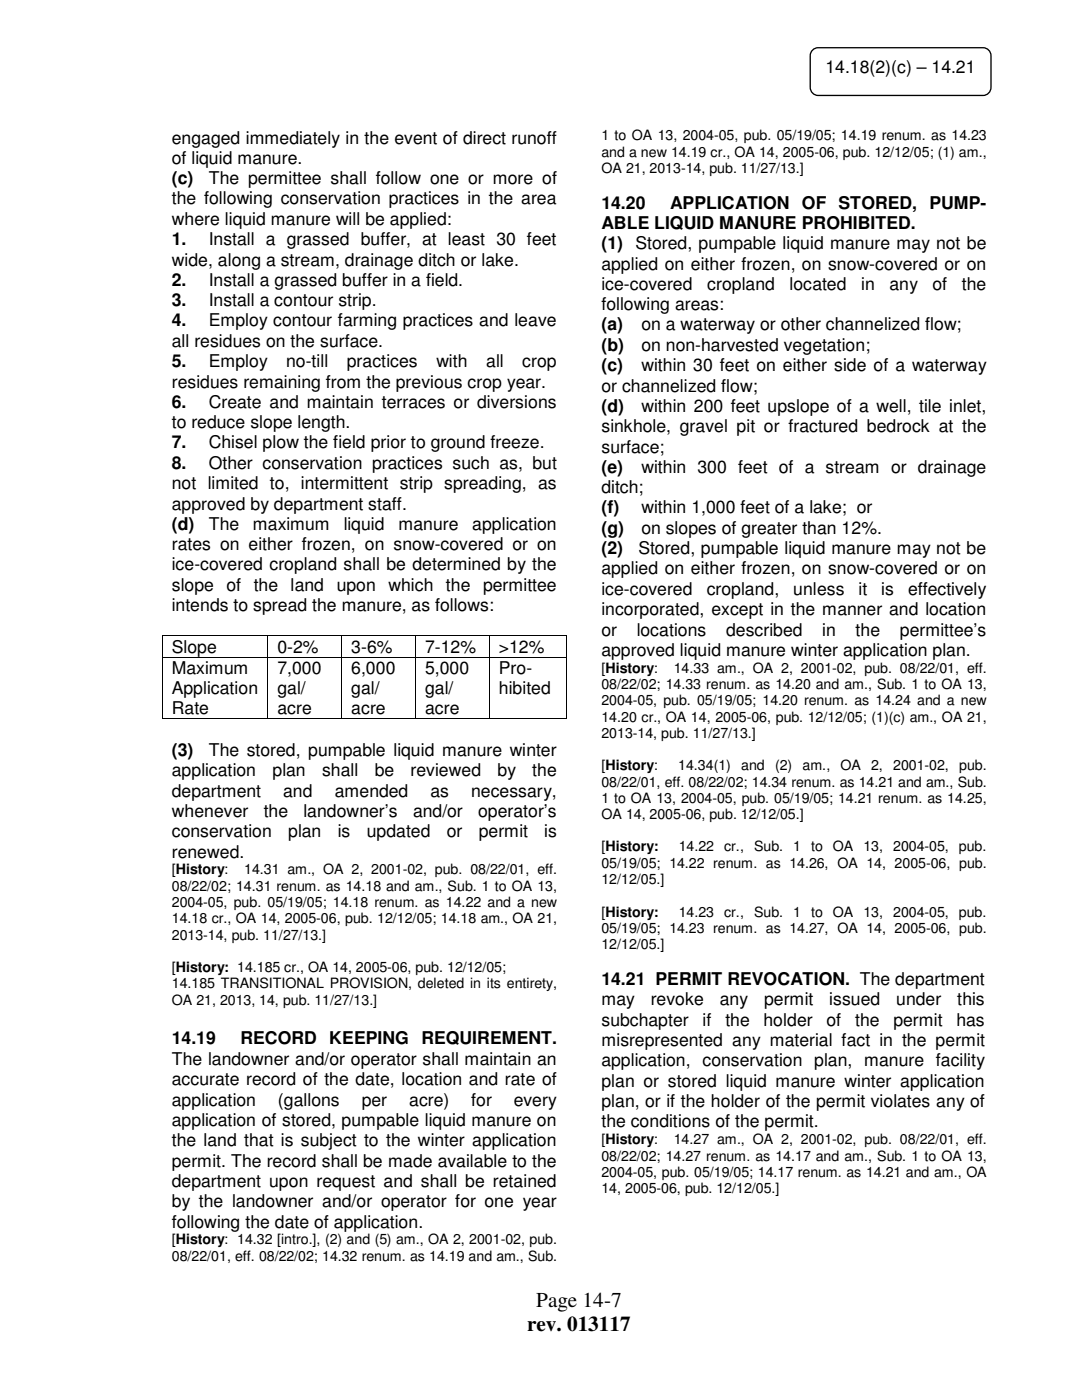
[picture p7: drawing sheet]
<svg xmlns="http://www.w3.org/2000/svg" width="216mm" height="279mm" viewBox="0 0 216 279" stroke-linecap="round" stroke-linejoin="round" font-family="sans-serif">
<defs><g id="words">
<g font-size="4.2">
<text x="107" y="260.8">Page 14-7</text>
<text x="105.2" y="265.7">rev. 013117</text>
</g>
<g font-size="3.5">
<text x="164.7" y="14.5">14.18(2)(c) – 14.21</text>
<text x="34.3" y="28.7">engaged immediately in the event of direct runoff</text>
<text x="34.3" y="32.7">of liquid manure.</text>
<text x="34.3" y="36.7">(c)</text>
<text x="34.3" y="40.8">the following conservation practices in the area</text>
<text x="41.7" y="36.7">The permittee shall follow one or more of</text>
<text x="120" y="41.6">14.20</text>
<text x="133.7" y="41.6">APPLICATION OF STORED, PUMP-</text>
<text x="34.3" y="44.9">where liquid manure will be applied:</text>
<text x="120" y="45.6">ABLE LIQUID MANURE PROHIBITED.</text>
<text x="34.3" y="48.9">1.</text>
<text x="34.3" y="53">wide, along a stream, drainage ditch or lake.</text>
<text x="41.7" y="48.9">Install a grassed buffer, at least 30 feet</text>
<text x="120" y="49.7">(1)</text>
<text x="120" y="53.8">applied on either frozen, on snow-covered or on</text>
<text x="126.8" y="49.7">Stored, pumpable liquid manure may not be</text>
<text x="34.3" y="57">2.</text>
<text x="41.7" y="57">Install a grassed buffer in a field.</text>
<text x="120" y="57.9">ice-covered</text>
<text x="141.1" y="57.9">cropland</text>
<text x="157.6" y="57.9">located</text>
<text x="171.8" y="57.9">in</text>
<text x="177.5" y="57.9">any</text>
<text x="186.1" y="57.9">of</text>
<text x="191.9" y="57.9">the</text>
<text x="34.3" y="61.1">3.</text>
<text x="34.3" y="65.1">4.</text>
<text x="41.7" y="61.1">Install a contour strip.</text>
<text x="41.7" y="65.1">Employ contour farming practices and leave</text>
<text x="120" y="61.9">following areas:</text>
<text x="120" y="66">(a)</text>
<text x="128" y="66">on a waterway or other channelized flow;</text>
<text x="34.3" y="69.2">all residues on the surface.</text>
<text x="120" y="70">(b)</text>
<text x="128" y="70">on non-harvested vegetation;</text>
<text x="34.3" y="73.2">5.</text>
<text x="34.3" y="77.3">residues remaining from the previous crop year.</text>
<text x="41.7" y="73.2">Employ</text>
<text x="57.1" y="73.2">no-till</text>
<text x="69.2" y="73.2">practices</text>
<text x="87.1" y="73.2">with</text>
<text x="97" y="73.2">all</text>
<text x="104.2" y="73.2">crop</text>
<text x="120" y="74">(c)</text>
<text x="128" y="74">within 30 feet on either side of a waterway</text>
<text x="34.3" y="81.4">6.</text>
<text x="41.7" y="81.4">Create and maintain terraces or diversions</text>
<text x="120" y="78.1">or channelized flow;</text>
<text x="120" y="82.2">(d)</text>
<text x="128" y="82.2">within 200 feet upslope of a well, tile inlet,</text>
<text x="34.3" y="85.5">to reduce slope length.</text>
<text x="34.3" y="89.5">7.</text>
<text x="41.7" y="89.5">Chisel plow the field prior to ground freeze.</text>
<text x="120" y="86.3">sinkhole, gravel pit or fractured bedrock at the</text>
<text x="34.3" y="93.5">8.</text>
<text x="41.7" y="93.5">Other conservation practices such as, but</text>
<text x="120" y="90.3">surface;</text>
<text x="120" y="94.3">(e)</text>
<text x="128" y="94.3">within 300 feet of a stream or drainage</text>
<text x="34.3" y="97.6">not limited to, intermittent strip spreading, as</text>
<text x="34.3" y="101.7">approved by department staff.</text>
<text x="120" y="98.4">ditch;</text>
<text x="34.3" y="105.7">(d)</text>
<text x="41.7" y="105.7">The</text>
<text x="50.5" y="105.7">maximum</text>
<text x="68.6" y="105.7">liquid</text>
<text x="79.5" y="105.7">manure</text>
<text x="94.2" y="105.7">application</text>
<text x="120" y="102.4">(f)</text>
<text x="120" y="106.5">(g)</text>
<text x="128" y="102.4">within 1,000 feet of a lake; or</text>
<text x="128" y="106.5">on slopes of greater than 12%.</text>
<text x="34.3" y="109.8">rates on either frozen, on snow-covered or on</text>
<text x="34.3" y="113.8">ice-covered cropland shall be determined by the</text>
<text x="120" y="110.6">(2)</text>
<text x="127.4" y="110.6">Stored, pumpable liquid manure may not be</text>
<text x="34.3" y="117.9">slope</text>
<text x="45.2" y="117.9">of</text>
<text x="50.6" y="117.9">the</text>
<text x="58" y="117.9">land</text>
<text x="67.2" y="117.9">upon</text>
<text x="77.5" y="117.9">which</text>
<text x="89" y="117.9">the</text>
<text x="96.4" y="117.9">permittee</text>
<text x="120" y="114.6">applied on either frozen, on snow-covered or on</text>
<text x="120" y="118.7">ice-covered</text>
<text x="141" y="118.7">cropland,</text>
<text x="158.3" y="118.7">unless</text>
<text x="171.3" y="118.7">it</text>
<text x="175.9" y="118.7">is</text>
<text x="181.2" y="118.7">effectively</text>
<text x="34.3" y="122">intends to spread the manure, as follows:</text>
<text x="120" y="122.8">incorporated, except in the manner and location</text>
<text x="34.3" y="130.3">Slope</text>
<text x="55.4" y="130.3">0-2%</text>
<text x="70.1" y="130.3">3-6%</text>
<text x="84.8" y="130.3">7-12%</text>
<text x="99.6" y="130.3">&gt;12%</text>
<text x="120" y="126.8">or</text>
<text x="120" y="130.9">approved liquid manure winter application plan.</text>
<text x="127" y="126.8">locations</text>
<text x="144.9" y="126.8">described</text>
<text x="164.1" y="126.8">in</text>
<text x="170.7" y="126.8">the</text>
<text x="179.6" y="126.8">permittee’s</text>
<text x="34.3" y="134.5">Maximum</text>
<text x="55.4" y="134.5">7,000</text>
<text x="70.1" y="134.5">6,000</text>
<text x="84.8" y="134.5">5,000</text>
<text x="99.6" y="134.5">Pro-</text>
<text x="34.3" y="138.6">Application</text>
<text x="34.3" y="142.6">Rate</text>
<text x="55.4" y="138.6">gal/</text>
<text x="55.4" y="142.6">acre</text>
<text x="70.1" y="138.6">gal/</text>
<text x="70.1" y="142.6">acre</text>
<text x="84.8" y="138.6">gal/</text>
<text x="84.8" y="142.6">acre</text>
<text x="99.6" y="138.6">hibited</text>
<text x="34.3" y="150.8">(3)</text>
<text x="34.3" y="154.9">application</text>
<text x="41.7" y="150.8">The stored, pumpable liquid manure winter</text>
<text x="54.4" y="154.9">plan</text>
<text x="64.3" y="154.9">shall</text>
<text x="74.8" y="154.9">be</text>
<text x="81.9" y="154.9">reviewed</text>
<text x="99.3" y="154.9">by</text>
<text x="106.2" y="154.9">the</text>
<text x="34.3" y="159">department</text>
<text x="56.5" y="159">and</text>
<text x="66.8" y="159">amended</text>
<text x="85.9" y="159">as</text>
<text x="94" y="159">necessary,</text>
<text x="34.3" y="163.1">whenever</text>
<text x="34.3" y="167.1">conservation</text>
<text x="52.6" y="163.1">the</text>
<text x="57.5" y="167.1">plan</text>
<text x="60.5" y="163.1">landowner’s</text>
<text x="67.4" y="167.1">is</text>
<text x="73.2" y="167.1">updated</text>
<text x="82.4" y="163.1">and/or</text>
<text x="89.2" y="167.1">or</text>
<text x="95.4" y="163.1">operator’s</text>
<text x="95.5" y="167.1">permit</text>
<text x="108.6" y="167.1">is</text>
<text x="34.3" y="171.2">renewed.</text>
<text x="120" y="196.6">14.21 PERMIT REVOCATION. The department</text>
<text x="120" y="200.7">may</text>
<text x="129.8" y="200.7">revoke</text>
<text x="143.6" y="200.7">any</text>
<text x="152.5" y="200.7">permit</text>
<text x="165.5" y="200.7">issued</text>
<text x="178.8" y="200.7">under</text>
<text x="191" y="200.7">this</text>
<text x="34.3" y="208.4">14.19</text>
<text x="48" y="208.4">RECORD KEEPING</text>
<text x="84.1" y="208.4">REQUIREMENT.</text>
<text x="120" y="204.7">subchapter</text>
<text x="120" y="208.8">misrepresented any material fact in the permit</text>
<text x="140.2" y="204.7">if</text>
<text x="144.7" y="204.7">the</text>
<text x="152.4" y="204.7">holder</text>
<text x="164.9" y="204.7">of</text>
<text x="170.6" y="204.7">the</text>
<text x="178.3" y="204.7">permit</text>
<text x="190.8" y="204.7">has</text>
<text x="34.3" y="212.6">The landowner and/or operator shall maintain an</text>
<text x="120" y="212.8">application, conservation plan, manure facility</text>
<text x="34.3" y="216.6">accurate record of the date, location and rate of</text>
<text x="34.3" y="220.6">application</text>
<text x="55.5" y="220.6">(gallons</text>
<text x="72.2" y="220.6">per</text>
<text x="81.7" y="220.6">acre)</text>
<text x="94" y="220.6">for</text>
<text x="102.5" y="220.6">every</text>
<text x="120" y="216.9">plan or stored liquid manure winter application</text>
<text x="120" y="220.9">plan, or if the holder of the permit violates any of</text>
<text x="34.3" y="224.7">application of stored, pumpable liquid manure on</text>
<text x="120" y="225">the conditions of the permit.</text>
<text x="34.3" y="228.8">the land that is subject to the winter application</text>
<text x="34.3" y="232.8">permit. The record shall be made available to the</text>
<text x="34.3" y="236.9">department upon request and shall be retained</text>
<text x="34.3" y="241">by the landowner and/or operator for one year</text>
<text x="34.3" y="245">following the date of application.</text>
</g>
<g font-size="2.8">
<text x="120" y="28">1 to OA 13, 2004-05, pub. 05/19/05; 14.19 renum. as 14.23</text>
<text x="120" y="34.5">OA 21, 2013-14, pub. 11/27/13.]</text>
<text x="120" y="31.2">and a new 14.19 cr., OA 14, 2005-06, pub. 12/12/05; (1) am.,</text>
<text x="120" y="134.2">[History:</text>
<text x="120" y="137.5">08/22/02; 14.33 renum. as 14.20 and am., Sub. 1 to OA 13,</text>
<text x="134.5" y="134.2">14.33 am., OA 2, 2001-02, pub. 08/22/01, eff.</text>
<text x="120" y="140.8">2004-05, pub. 05/19/05; 14.20 renum. as 14.24 and a new</text>
<text x="120" y="144">14.20 cr., OA 14, 2005-06, pub. 12/12/05; (1)(c) am., OA 21,</text>
<text x="120" y="147.2">2013-14, pub. 11/27/13.]</text>
<text x="120" y="153.7">[History:</text>
<text x="135.3" y="153.7">14.34(1)</text>
<text x="147.9" y="153.7">and</text>
<text x="154.6" y="153.7">(2)</text>
<text x="160.1" y="153.7">am.,</text>
<text x="167.7" y="153.7">OA</text>
<text x="173.8" y="153.7">2,</text>
<text x="178.2" y="153.7">2001-02,</text>
<text x="191.4" y="153.7">pub.</text>
<text x="120" y="157">08/22/01, eff. 08/22/02; 14.34 renum. as 14.21 and am., Sub.</text>
<text x="120" y="160.2">1 to OA 13, 2004-05, pub. 05/19/05; 14.21 renum. as 14.25,</text>
<text x="120" y="163.5">OA 14, 2005-06, pub. 12/12/05.]</text>
<text x="120" y="169.9">[History:</text>
<text x="120" y="173.2">05/19/05; 14.22 renum. as 14.26, OA 14, 2005-06, pub.</text>
<text x="135.4" y="169.9">14.22 cr.,</text>
<text x="150.5" y="169.9">Sub.</text>
<text x="158.3" y="169.9">1 to OA</text>
<text x="172.3" y="169.9">13,</text>
<text x="178.2" y="169.9">2004-05,</text>
<text x="191.3" y="169.9">pub.</text>
<text x="34.3" y="174.5">[History:</text>
<text x="34.3" y="177.8">08/22/02; 14.31 renum. as 14.18 and am., Sub. 1 to OA 13,</text>
<text x="48.7" y="174.5">14.31 am., OA 2, 2001-02, pub. 08/22/01, eff.</text>
<text x="120" y="176.4">12/12/05.]</text>
<text x="34.3" y="181.1">2004-05, pub. 05/19/05; 14.18 renum. as 14.22 and a new</text>
<text x="34.3" y="184.3">14.18 cr., OA 14, 2005-06, pub. 12/12/05; 14.18 am., OA 21,</text>
<text x="120" y="182.9">[History:</text>
<text x="135.4" y="182.9">14.23 cr.,</text>
<text x="150.5" y="182.9">Sub.</text>
<text x="158.3" y="182.9">1 to OA</text>
<text x="172.3" y="182.9">13,</text>
<text x="178.2" y="182.9">2004-05,</text>
<text x="191.3" y="182.9">pub.</text>
<text x="34.3" y="187.5">2013-14, pub. 11/27/13.]</text>
<text x="120" y="186.2">05/19/05; 14.23 renum. as 14.27, OA 14, 2005-06, pub.</text>
<text x="120" y="189.4">12/12/05.]</text>
<text x="34.3" y="194">[History: 14.185 cr., OA 14, 2005-06, pub. 12/12/05;</text>
<text x="34.3" y="197.3">14.185 TRANSITIONAL PROVISION, deleted in its entirety,</text>
<text x="34.3" y="200.5">OA 21, 2013, 14, pub. 11/27/13.]</text>
<text x="120" y="228.3">[History:</text>
<text x="120" y="231.6">08/22/02; 14.27 renum. as 14.17 and am., Sub. 1 to OA 13,</text>
<text x="134.5" y="228.3">14.27 am., OA 2, 2001-02, pub. 08/22/01, eff.</text>
<text x="120" y="234.9">2004-05, pub. 05/19/05; 14.17 renum. as 14.21 and am., OA</text>
<text x="120" y="238.1">14, 2005-06, pub. 12/12/05.]</text>
<text x="34.3" y="251.6">08/22/01, eff. 08/22/02; 14.32 renum. as 14.19 and am., Sub.</text>
<text x="34.3" y="248.3">[History: 14.32 [intro.], (2) and (5) am., OA 2, 2001-02, pub.</text>
</g>
</g></defs>
<g fill="#000">
<path d="M32.3 126.8h.2v.2h-.2zM32.3 131.1h.2v.1h-.2zM53.4 126.8h.2v.2h-.2zM53.4 131.1h.2v.1h-.2zM68.1 126.8h.2v.2h-.2zM68.1 131.1h.2v.1h-.2zM82.8 126.8h.2v.2h-.2zM82.8 131.1h.2v.1h-.2zM97.6 126.8h.1v.2h-.1zM97.6 131.1h.1v.1h-.1zM112.9 126.8h.2v.2h-.2zM112.9 131.1h.2v.1h-.2z"/>
<path d="M32.3 143.4h.2v.2h-.2zM53.4 143.4h.2v.2h-.2zM68.1 143.4h.2v.2h-.2zM82.8 143.4h.2v.2h-.2zM97.6 143.4h.1v.2h-.1zM112.9 143.4h.2v.2h-.2z"/>
</g>
<g fill="none" stroke="#000" stroke-width=".2">
<path d="M32.4 127v4.1M32.4 131.2v12.2M32.5 126.9h20.9M32.5 131.1h20.9M53.5 127v4.1M53.5 131.2v12.2M53.6 126.9h14.5M53.6 131.1h14.5M68.2 127v4.1M68.2 131.2v12.2M68.3 126.9h14.5M68.3 131.1h14.5"/>
<path d="M82.9 127v4.1M82.9 131.2v12.2M83 126.9h14.6M83 131.1h14.6M97.7 127v4.1M97.7 131.2v12.2M97.7 126.9h15.2M97.7 131.1h15.2M113 127v4.1M113 131.2v12.2M32.5 143.5h20.9M53.6 143.5h14.5"/>
<path d="M68.3 143.5h14.5M83 143.5h14.6M97.7 143.5h15.2"/>
</g>
<path d="M162.3 9.8l.9-.3h33a1.59 1.59 0 0 1 1.5 1.6v6.3a1.6 1.6 0 0 1-1.5 1.7h-33a1.59 1.59 0 0 1-1.5-1.7v-6.3l.1-.5z" fill-rule="evenodd" fill="#fff"/>
<path d="M162.3 9.8l.9-.3h33a1.59 1.59 0 0 1 1.5 1.6v6.3a1.6 1.6 0 0 1-1.5 1.7h-33a1.59 1.59 0 0 1-1.5-1.7v-6.3l.1-.5z" fill="none" stroke="#000" stroke-width=".26"/>
<use href="#words"/>
</svg>
